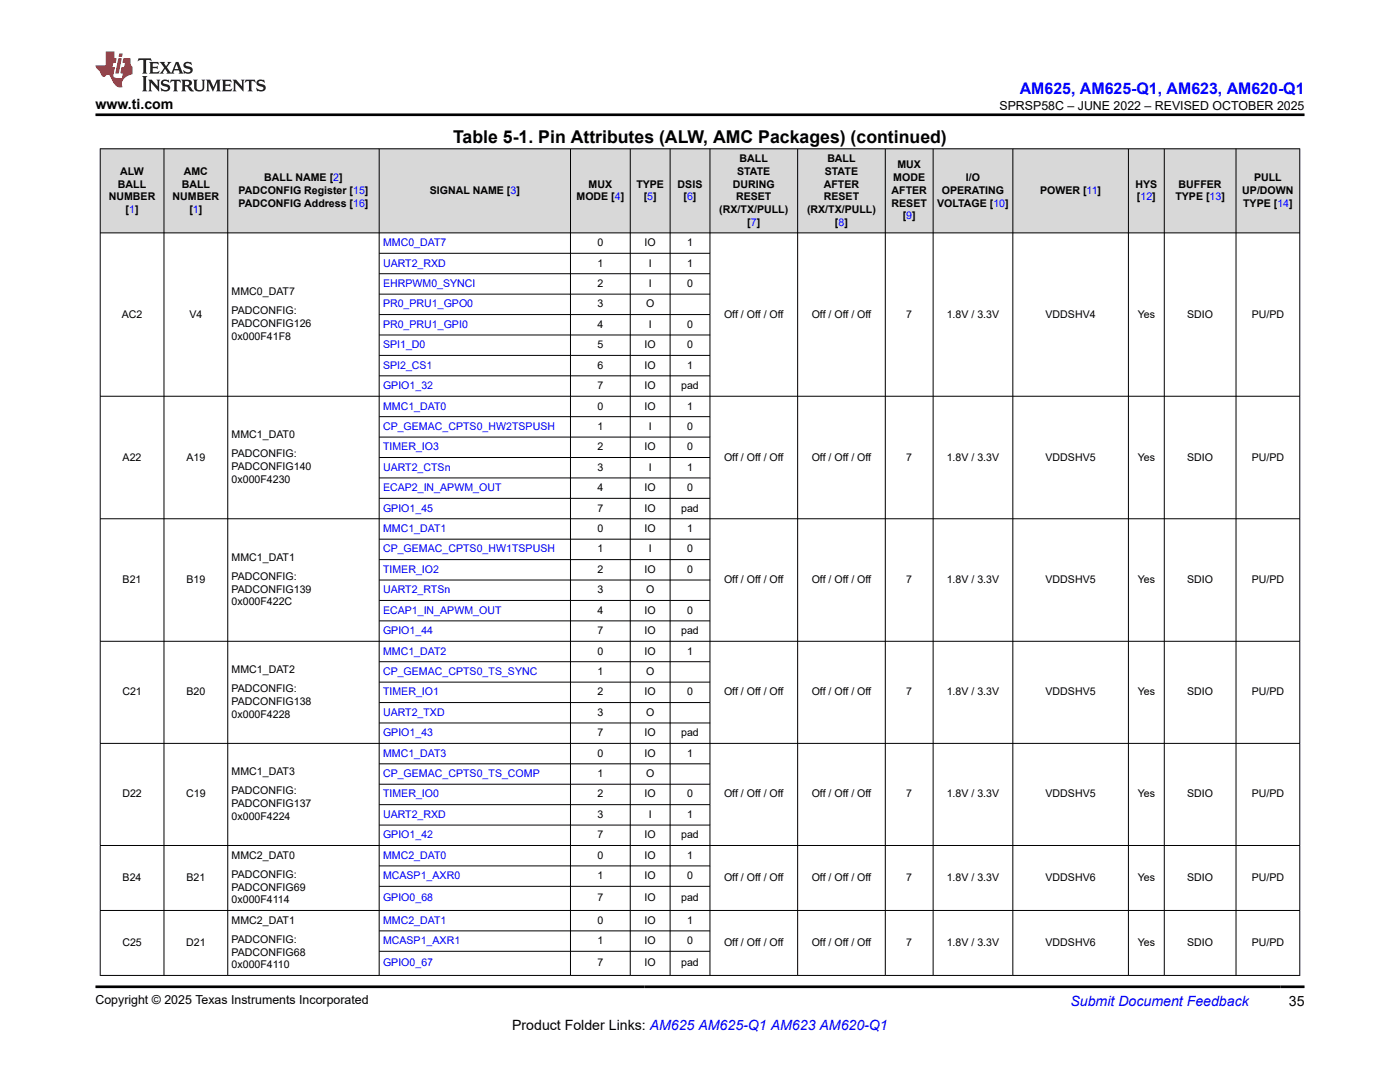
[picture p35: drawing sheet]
<svg xmlns="http://www.w3.org/2000/svg" width="279mm" height="216mm" viewBox="0 0 279 216" stroke-linecap="round" stroke-linejoin="round" font-family="sans-serif">
<defs><g id="words">
<text font-size="3.5" x="90.4" y="28.5">Table 5-1. Pin Attributes (ALW, AMC Packages) (continued)</text>
<text font-size="3.2" fill="#00f" x="203.5" y="18.7">AM625, AM625-Q1, AM623, AM620-Q1</text>
<g font-size="2.8">
<text x="19" y="21.8">www.ti.com</text>
<text x="257.2" y="200.7">35</text>
<text x="102.2" y="205.5">Product Folder Links: AM625 AM625-Q1 AM623 AM620-Q1</text>
</g>
<text font-size="2.8" fill="#00f" x="213.6" y="200.7">Submit Document Feedback</text>
<g font-size="2.5">
<text x="199.5" y="21.9">SPRSP58C – JUNE 2022 – REVISED OCTOBER 2025</text>
<text x="19" y="200.4">Copyright © 2025 Texas Instruments Incorporated</text>
</g>
<g font-size="2.1">
<text x="24" y="34.9">ALW</text>
<text x="36.7" y="34.9">AMC</text>
<text x="147.1" y="34.9">STATE</text>
<text x="147.6" y="32.3">BALL</text>
<text x="164.6" y="34.9">STATE</text>
<text x="165.1" y="32.3">BALL</text>
<text x="179.1" y="33.6">MUX</text>
<text x="21.7" y="40">NUMBER</text>
<text x="23.5" y="37.4">BALL</text>
<text x="34.4" y="40">NUMBER</text>
<text x="36.3" y="37.4">BALL</text>
<text x="47.6" y="38.7">PADCONFIG Register [15]</text>
<text x="47.6" y="41.2">PADCONFIG Address [16]</text>
<text x="52.7" y="36.2">BALL NAME [2]</text>
<text x="85.8" y="38.7">SIGNAL NAME [3]</text>
<text x="115.1" y="40">MODE [4]</text>
<text x="117.5" y="37.4">MUX</text>
<text x="127" y="37.4">TYPE</text>
<text x="128.5" y="40">[5]</text>
<text x="135.2" y="37.4">DSIS</text>
<text x="136.4" y="40">[6]</text>
<text x="146.3" y="37.4">DURING</text>
<text x="146.9" y="40">RESET</text>
<text x="164.4" y="40">RESET</text>
<text x="164.4" y="37.4">AFTER</text>
<text x="177.9" y="41.2">RESET</text>
<text x="177.9" y="38.7">AFTER</text>
<text x="178.3" y="36.2">MODE</text>
<text x="187" y="41.2">VOLTAGE [10]</text>
<text x="188" y="38.7">OPERATING</text>
<text x="192.8" y="36.2">I/O</text>
<text x="207.6" y="38.7">POWER [11]</text>
<text x="226.6" y="37.4">HYS</text>
<text x="226.9" y="40">[12]</text>
<text x="234.6" y="40">TYPE [13]</text>
<text x="235.2" y="37.4">BUFFER</text>
<text x="247.9" y="38.7">UP/DOWN</text>
<text x="248.1" y="41.2">TYPE [14]</text>
<text x="250.3" y="36.2">PULL</text>
<text x="25.1" y="42.5">[1]</text>
<text x="37.8" y="42.5">[1]</text>
<text x="143.6" y="42.5">(RX/TX/PULL)</text>
<text x="149.1" y="45">[7]</text>
<text x="161.1" y="42.5">(RX/TX/PULL)</text>
<text x="166.6" y="45">[8]</text>
<text x="180.2" y="43.8">[9]</text>
<text x="119.2" y="49.1">0</text>
<text x="119.2" y="53.2">1</text>
<text x="128.6" y="49.1">IO</text>
<text x="129.5" y="53.2">I</text>
<text x="137.1" y="49.1">1</text>
<text x="137.1" y="53.2">1</text>
<text x="46.2" y="58.9">MMC0_DAT7</text>
<text x="119.2" y="57.3">2</text>
<text x="129.5" y="57.3">I</text>
<text x="137.1" y="57.3">0</text>
<text x="24.3" y="63.4">AC2</text>
<text x="37.8" y="63.4">V4</text>
<text x="46.2" y="62.7">PADCONFIG:</text>
<text x="46.2" y="65.3">PADCONFIG126</text>
<text x="119.2" y="61.3">3</text>
<text x="119.2" y="65.4">4</text>
<text x="128.9" y="61.3">O</text>
<text x="129.5" y="65.4">I</text>
<text x="137.1" y="65.4">0</text>
<text x="144.5" y="63.4">Off / Off / Off</text>
<text x="162" y="63.4">Off / Off / Off</text>
<text x="180.9" y="63.4">7</text>
<text x="188.9" y="63.4">1.8V / 3.3V</text>
<text x="208.7" y="63.4">VDDSHV4</text>
<text x="227.1" y="63.4">Yes</text>
<text x="236.9" y="63.4">SDIO</text>
<text x="249.8" y="63.4">PU/PD</text>
<text x="46.2" y="67.8">0x000F41F8</text>
<text x="119.2" y="69.5">5</text>
<text x="128.6" y="69.5">IO</text>
<text x="137.1" y="69.5">0</text>
<text x="119.2" y="73.6">6</text>
<text x="119.2" y="77.6">7</text>
<text x="128.6" y="73.6">IO</text>
<text x="128.6" y="77.6">IO</text>
<text x="135.9" y="77.6">pad</text>
<text x="137.1" y="73.6">1</text>
<text x="119.2" y="81.7">0</text>
<text x="128.6" y="81.7">IO</text>
<text x="137.1" y="81.7">1</text>
<text x="46.2" y="87.5">MMC1_DAT0</text>
<text x="119.2" y="85.8">1</text>
<text x="119.2" y="89.9">2</text>
<text x="128.6" y="89.9">IO</text>
<text x="129.5" y="85.8">I</text>
<text x="137.1" y="85.8">0</text>
<text x="137.1" y="89.9">0</text>
<text x="24.5" y="91.9">A22</text>
<text x="37.2" y="91.9">A19</text>
<text x="46.2" y="91.3">PADCONFIG:</text>
<text x="46.2" y="93.8">PADCONFIG140</text>
<text x="119.2" y="93.9">3</text>
<text x="129.5" y="93.9">I</text>
<text x="137.1" y="93.9">1</text>
<text x="144.5" y="91.9">Off / Off / Off</text>
<text x="162" y="91.9">Off / Off / Off</text>
<text x="180.9" y="91.9">7</text>
<text x="188.9" y="91.9">1.8V / 3.3V</text>
<text x="208.7" y="91.9">VDDSHV5</text>
<text x="227.1" y="91.9">Yes</text>
<text x="236.9" y="91.9">SDIO</text>
<text x="249.8" y="91.9">PU/PD</text>
<text x="46.2" y="96.3">0x000F4230</text>
<text x="119.2" y="98">4</text>
<text x="128.6" y="98">IO</text>
<text x="137.1" y="98">0</text>
<text x="119.2" y="102.1">7</text>
<text x="119.2" y="106.2">0</text>
<text x="128.6" y="102.1">IO</text>
<text x="128.6" y="106.2">IO</text>
<text x="135.9" y="102.1">pad</text>
<text x="137.1" y="106.2">1</text>
<text x="46.2" y="111.9">MMC1_DAT1</text>
<text x="119.2" y="110.2">1</text>
<text x="129.5" y="110.2">I</text>
<text x="137.1" y="110.2">0</text>
<text x="24.5" y="116.3">B21</text>
<text x="37.2" y="116.3">B19</text>
<text x="46.2" y="115.7">PADCONFIG:</text>
<text x="46.2" y="118.3">PADCONFIG139</text>
<text x="119.2" y="114.3">2</text>
<text x="119.2" y="118.4">3</text>
<text x="128.6" y="114.3">IO</text>
<text x="128.9" y="118.4">O</text>
<text x="137.1" y="114.3">0</text>
<text x="144.5" y="116.3">Off / Off / Off</text>
<text x="162" y="116.3">Off / Off / Off</text>
<text x="180.9" y="116.3">7</text>
<text x="188.9" y="116.3">1.8V / 3.3V</text>
<text x="208.7" y="116.3">VDDSHV5</text>
<text x="227.1" y="116.3">Yes</text>
<text x="236.9" y="116.3">SDIO</text>
<text x="249.8" y="116.3">PU/PD</text>
<text x="46.2" y="120.8">0x000F422C</text>
<text x="119.2" y="122.5">4</text>
<text x="128.6" y="122.5">IO</text>
<text x="137.1" y="122.5">0</text>
<text x="119.2" y="126.5">7</text>
<text x="119.2" y="130.6">0</text>
<text x="128.6" y="126.5">IO</text>
<text x="128.6" y="130.6">IO</text>
<text x="135.9" y="126.5">pad</text>
<text x="137.1" y="130.6">1</text>
<text x="46.2" y="134.3">MMC1_DAT2</text>
<text x="119.2" y="134.7">1</text>
<text x="128.9" y="134.7">O</text>
<text x="24.4" y="138.8">C21</text>
<text x="37.2" y="138.8">B20</text>
<text x="46.2" y="138.1">PADCONFIG:</text>
<text x="46.2" y="140.7">PADCONFIG138</text>
<text x="46.2" y="143.2">0x000F4228</text>
<text x="119.2" y="138.8">2</text>
<text x="119.2" y="142.8">3</text>
<text x="128.6" y="138.8">IO</text>
<text x="128.9" y="142.8">O</text>
<text x="137.1" y="138.8">0</text>
<text x="144.5" y="138.8">Off / Off / Off</text>
<text x="162" y="138.8">Off / Off / Off</text>
<text x="180.9" y="138.8">7</text>
<text x="188.9" y="138.8">1.8V / 3.3V</text>
<text x="208.7" y="138.8">VDDSHV5</text>
<text x="227.1" y="138.8">Yes</text>
<text x="236.9" y="138.8">SDIO</text>
<text x="249.8" y="138.8">PU/PD</text>
<text x="119.2" y="146.9">7</text>
<text x="128.6" y="146.9">IO</text>
<text x="135.9" y="146.9">pad</text>
<text x="46.2" y="154.7">MMC1_DAT3</text>
<text x="119.2" y="151">0</text>
<text x="119.2" y="155.1">1</text>
<text x="128.6" y="151">IO</text>
<text x="128.9" y="155.1">O</text>
<text x="137.1" y="151">1</text>
<text x="24.4" y="159.1">D22</text>
<text x="37.1" y="159.1">C19</text>
<text x="46.2" y="158.5">PADCONFIG:</text>
<text x="46.2" y="161">PADCONFIG137</text>
<text x="119.2" y="159.1">2</text>
<text x="128.6" y="159.1">IO</text>
<text x="137.1" y="159.1">0</text>
<text x="144.5" y="159.1">Off / Off / Off</text>
<text x="162" y="159.1">Off / Off / Off</text>
<text x="180.9" y="159.1">7</text>
<text x="188.9" y="159.1">1.8V / 3.3V</text>
<text x="208.7" y="159.1">VDDSHV5</text>
<text x="227.1" y="159.1">Yes</text>
<text x="236.9" y="159.1">SDIO</text>
<text x="249.8" y="159.1">PU/PD</text>
<text x="46.2" y="163.6">0x000F4224</text>
<text x="119.2" y="163.2">3</text>
<text x="119.2" y="167.3">7</text>
<text x="128.6" y="167.3">IO</text>
<text x="129.5" y="163.2">I</text>
<text x="135.9" y="167.3">pad</text>
<text x="137.1" y="163.2">1</text>
<text x="46.2" y="171.4">MMC2_DAT0</text>
<text x="119.2" y="171.4">0</text>
<text x="128.6" y="171.4">IO</text>
<text x="137.1" y="171.4">1</text>
<text x="24.5" y="175.8">B24</text>
<text x="37.2" y="175.8">B21</text>
<text x="46.2" y="175.2">PADCONFIG:</text>
<text x="46.2" y="177.7">PADCONFIG69</text>
<text x="119.2" y="175.4">1</text>
<text x="119.2" y="179.9">7</text>
<text x="128.6" y="175.4">IO</text>
<text x="128.6" y="179.9">IO</text>
<text x="135.9" y="179.9">pad</text>
<text x="137.1" y="175.4">0</text>
<text x="144.5" y="175.8">Off / Off / Off</text>
<text x="162" y="175.8">Off / Off / Off</text>
<text x="180.9" y="175.8">7</text>
<text x="188.9" y="175.8">1.8V / 3.3V</text>
<text x="208.7" y="175.8">VDDSHV6</text>
<text x="227.1" y="175.8">Yes</text>
<text x="236.9" y="175.8">SDIO</text>
<text x="249.8" y="175.8">PU/PD</text>
<text x="46.2" y="180.2">0x000F4114</text>
<text x="46.2" y="184.3">MMC2_DAT1</text>
<text x="119.2" y="184.3">0</text>
<text x="128.6" y="184.3">IO</text>
<text x="137.1" y="184.3">1</text>
<text x="24.4" y="188.8">C25</text>
<text x="37.1" y="188.8">D21</text>
<text x="46.2" y="188.1">PADCONFIG:</text>
<text x="46.2" y="190.7">PADCONFIG68</text>
<text x="119.2" y="188.4">1</text>
<text x="128.6" y="188.4">IO</text>
<text x="137.1" y="188.4">0</text>
<text x="144.5" y="188.8">Off / Off / Off</text>
<text x="162" y="188.8">Off / Off / Off</text>
<text x="180.9" y="188.8">7</text>
<text x="188.9" y="188.8">1.8V / 3.3V</text>
<text x="208.7" y="188.8">VDDSHV6</text>
<text x="227.1" y="188.8">Yes</text>
<text x="236.9" y="188.8">SDIO</text>
<text x="249.8" y="188.8">PU/PD</text>
<text x="46.2" y="193.2">0x000F4110</text>
<text x="119.2" y="192.8">7</text>
<text x="128.6" y="192.8">IO</text>
<text x="135.9" y="192.8">pad</text>
</g>
<g font-size="2.1" fill="#00f">
<text x="76.4" y="49.1">MMC0_DAT7</text>
<text x="76.4" y="53.2">UART2_RXD</text>
<text x="76.4" y="57.3">EHRPWM0_SYNCI</text>
<text x="76.4" y="61.3">PR0_PRU1_GPO0</text>
<text x="76.4" y="65.4">PR0_PRU1_GPI0</text>
<text x="76.4" y="69.5">SPI1_D0</text>
<text x="76.4" y="73.6">SPI2_CS1</text>
<text x="76.4" y="77.6">GPIO1_32</text>
<text x="76.4" y="81.7">MMC1_DAT0</text>
<text x="76.4" y="85.8">CP_GEMAC_CPTS0_HW2TSPUSH</text>
<text x="76.4" y="89.9">TIMER_IO3</text>
<text x="76.4" y="93.9">UART2_CTSn</text>
<text x="76.4" y="98">ECAP2_IN_APWM_OUT</text>
<text x="76.4" y="102.1">GPIO1_45</text>
<text x="76.4" y="106.2">MMC1_DAT1</text>
<text x="76.4" y="110.2">CP_GEMAC_CPTS0_HW1TSPUSH</text>
<text x="76.4" y="114.3">TIMER_IO2</text>
<text x="76.4" y="118.4">UART2_RTSn</text>
<text x="76.4" y="122.5">ECAP1_IN_APWM_OUT</text>
<text x="76.4" y="126.5">GPIO1_44</text>
<text x="76.4" y="130.6">MMC1_DAT2</text>
<text x="76.4" y="134.7">CP_GEMAC_CPTS0_TS_SYNC</text>
<text x="76.4" y="138.8">TIMER_IO1</text>
<text x="76.4" y="142.8">UART2_TXD</text>
<text x="76.4" y="146.9">GPIO1_43</text>
<text x="76.4" y="151">MMC1_DAT3</text>
<text x="76.4" y="155.1">CP_GEMAC_CPTS0_TS_COMP</text>
<text x="76.4" y="159.1">TIMER_IO0</text>
<text x="76.4" y="163.2">UART2_RXD</text>
<text x="76.4" y="167.3">GPIO1_42</text>
<text x="76.4" y="171.4">MMC2_DAT0</text>
<text x="76.4" y="175.4">MCASP1_AXR0</text>
<text x="76.4" y="179.9">GPIO0_68</text>
<text x="76.4" y="184.3">MMC2_DAT1</text>
<text x="76.4" y="188.4">MCASP1_AXR1</text>
<text x="76.4" y="192.8">GPIO0_67</text>
</g>
</g></defs>
<g fill="#d8d8d8">
<path d="M20 29.7h239.4v16.8h-239.4z" fill-rule="evenodd"/>
<path d="M20.1 29.8h12.6v16.6h-12.6z" fill-rule="evenodd"/>
<path d="M32.8 29.8h12.6v16.6h-12.6z" fill-rule="evenodd"/>
<path d="M45.5 29.8h30.1v16.6h-30.1z" fill-rule="evenodd"/>
<path d="M75.7 29.8h38.1v16.6h-38.1z" fill-rule="evenodd"/>
<path d="M113.9 29.8h11.8v16.6h-11.8z" fill-rule="evenodd"/>
<path d="M125.8 29.8h7.9v16.6h-7.9z" fill-rule="evenodd"/>
<path d="M133.8 29.8h7.8v16.6h-7.8z" fill-rule="evenodd"/>
<path d="M141.7 29.8h17.4v16.6h-17.4z" fill-rule="evenodd"/>
<path d="M159.2 29.8h17.4v16.6h-17.4z" fill-rule="evenodd"/>
<path d="M176.7 29.8h9.5v16.6h-9.5z" fill-rule="evenodd"/>
<path d="M186.3 29.8h15.8v16.6h-15.8z" fill-rule="evenodd"/>
<path d="M202.2 29.8h22.9v16.6h-22.9z" fill-rule="evenodd"/>
<path d="M225.3 29.8h7v16.6h-7z" fill-rule="evenodd"/>
<path d="M232.4 29.8h14.2v16.6h-14.2z" fill-rule="evenodd"/>
<path d="M246.7 29.8h12.6v16.6h-12.6z" fill-rule="evenodd"/>
</g>
<g fill="none" stroke="#000" stroke-width=".2">
<path d="M19.9 29.7h239.6M20 29.6v165.1M32.7 29.6v165.1M45.5 29.6v165.1M75.7 29.6v165.1M113.9 29.6v165.1M125.8 29.6v165.1M133.7 29.6v165.1M141.7 29.6v165.1M159.2 29.6v165.1M176.7 29.6v165.1M186.2 29.6v165.1"/>
<path d="M202.1 29.6v165.1M225.2 29.6v165.1M232.4 29.6v165.1M246.7 29.6v165.1M259.4 29.6v165.1M19.9 46.5h239.6M75.7 50.5h66M75.7 54.6h66M75.7 58.7h66M19.9 79.1h239.6M75.7 62.8h66M75.7 66.8h66"/>
<path d="M75.7 70.9h66M75.7 75h66M75.7 83.1h66M75.7 87.2h66M75.7 91.3h66M75.7 95.4h66M75.7 99.4h66M19.9 103.5h239.6M75.7 107.6h66M75.7 111.7h66M75.7 115.7h66M75.7 119.8h66"/>
<path d="M19.9 128h239.6M75.7 123.9h66M75.7 132h66M75.7 136.1h66M19.9 148.3h239.6M75.7 140.2h66M75.7 144.3h66M75.7 152.4h66M75.7 156.5h66M19.9 168.7h239.6M75.7 160.6h66M75.7 164.6h66"/>
<path d="M75.7 172.8h66M75.7 176.9h66M19.9 181.7h239.6M19.9 194.6h239.6M75.7 185.7h66M75.7 189.8h66"/>
</g>
<path d="M27.7 11.6l-.2 .6 .5-.2h.6v.1v2.2l-.2 .4h1l-.2-.4v-2.2v-.1h.5l.5 .2-.1-.6zM29.8 12.4l.2 .3v1.6l-.2 .4h1.9l.1-.6a1.08 1.08 0 0 1-1.3 .2v-.7h.6l.4 .2v-.7l-.4 .2h-.6v-.5l.2-.2a1 1 0 0 1 1 .3l-.1-.5zM31.8 12.4l1 1.1-1 1.2h.9l-.2-.2 .4-.8 .5 .8-.2 .2h1.6l-.2-.2 .1-.5h1l.1 .5-.1 .2h.9l-.2-.4-.8-1.9h-.5l-1 2.1-.8-1.1 .9-1h-.8l.2 .2-.5 .6-.3-.6 .1-.2zM35.2 12.8l.4 1h-.8zM36.8 12.5a.65 .65 0 0 0-.2 .7 .65 .65 0 0 0 .6 .5l.7 .1 .1 .3a.79 .79 0 0 1-.7 .4 .79 .79 0 0 1-.7-.5l.1 .7 .2-.1a.93 .93 0 0 0 1.1 0 .93 .93 0 0 0 .4-.9 1.46 1.46 0 0 0-1.2-.6l-.1-.3a1.09 1.09 0 0 1 1.2 .2l-.2-.6-.1 .1-.6-.2zM28.4 15.2l.2 .4v2.2l-.2 .4h1l-.2-.4v-2.2l.2-.4zM29.6 15.9l.2 .4v1.5l-.2 .4h.8l-.3-.4v-1.3l1.7 1.8v-2l.2-.4h-.8l.2 .2 .1 1.1-1.2-1.3zM32.3 16a.65 .65 0 0 0-.2 .8 .65 .65 0 0 0 .7 .4l.6 .2 .1 .2a.79 .79 0 0 1-.7 .4 .79 .79 0 0 1-.7-.5l.1 .7 .2-.1a.93 .93 0 0 0 1.1 .1 .93 .93 0 0 0 .4-1 1.46 1.46 0 0 0-1.2-.5l-.1-.4a1.09 1.09 0 0 1 1.2 .2l-.2-.6-.1 .1-.6-.1zM34.1 15.9l-.1 .6a.63 .63 0 0 1 .7-.3l.1 1.6-.3 .4h1l-.2-.4v-1.6a.66 .66 0 0 1 .8 .3l-.1-.6zM36.2 15.9l.2 .4v1.5l-.2 .4h.9l-.2-.2v-.7h.5l.1 .2a.79 .79 0 0 0 1.2 .6l-1-.9a.61 .61 0 0 0 .6-.6 .61 .61 0 0 0-.5-.7zM36.9 16.2h.2a.47 .47 0 0 1 .5 .1 .47 .47 0 0 1 .1 .5l-.2 .1-.6 .1zM38.5 15.9l.2 .2a2.27 2.27 0 0 0 .4 2 1.04 1.04 0 0 0 1.7-.7v-1.3l.2-.2h-.8l.2 .4v1.1a.6 .6 0 0 1-.6 .6 .6 .6 0 0 1-.6-.6v-1.1l.3-.4zM41.1 15.9l.2 .4v1.5l-.2 .4h.7l-.2-.4v-1.4l.9 1.9 .8-1.9v1.4l-.2 .4h1l-.3-.4v-1.5l.3-.4h-.8l-.7 1.5-.7-1.5zM44.3 15.9l.2 .4v1.5l-.2 .4h1.9l.1-.6a1.09 1.09 0 0 1-1.3 .2v-.7h.6l.4 .2v-.6l-.4 .2h-.6v-.6l.2-.1a1.01 1.01 0 0 1 1 .3l-.1-.6zM46.4 15.9l.3 .4v1.5l-.3 .4h.8l-.2-.4v-1.3l1.6 1.8v-2l.2-.4h-.7l.2 .2v1.1l-1.2-1.3zM49 15.9l-.1 .6a.63 .63 0 0 1 .8-.3v1.6l-.3 .4h1l-.2-.4v-1.6a.66 .66 0 0 1 .8 .3l-.1-.6zM51.4 16a.65 .65 0 0 0-.2 .8 .65 .65 0 0 0 .6 .4l.6 .2 .2 .2a.79 .79 0 0 1-.8 .4 .79 .79 0 0 1-.6-.5l.1 .7 .2-.1a.93 .93 0 0 0 1 .1 .93 .93 0 0 0 .5-1 1.46 1.46 0 0 0-1.3-.5l-.1-.4a1.09 1.09 0 0 1 1.3 .2l-.2-.6-.2 .1-.5-.1z" fill="#231f20"/>
<path d="M21.1 10.3v2.7h-2.1l.1 .4 .9 1a.95 .95 0 0 0 .9 .9 .59 .59 0 0 1 .6-.4 .59 .59 0 0 1 .5 .3l.4 .8a1.59 1.59 0 0 0 2.1 1.4 1.61 1.61 0 0 1 1-2.3l1-.3-.1-1.5a1.59 1.59 0 0 1-.4-1.7h-1.4l-.2 .9h.5l-.1 .9h-.5l-.2 .9v.3l.4 .1-.2 .9h-.6a.73 .73 0 0 1-1.1-.7l.3-1.5h-.5l.2-.9h.5l.2-.9h-.5v-1.3zM23.6 11.6l-.6 3.1h.7l.6-3.1zM23.8 10.7l-.1 .6h.7l.1-.6z" fill="#ed1c24"/>
<path d="M19 22.9h241.3M19 196.9h241.3" fill="none" stroke="#000" stroke-width=".53"/>
<use href="#words"/>
</svg>
